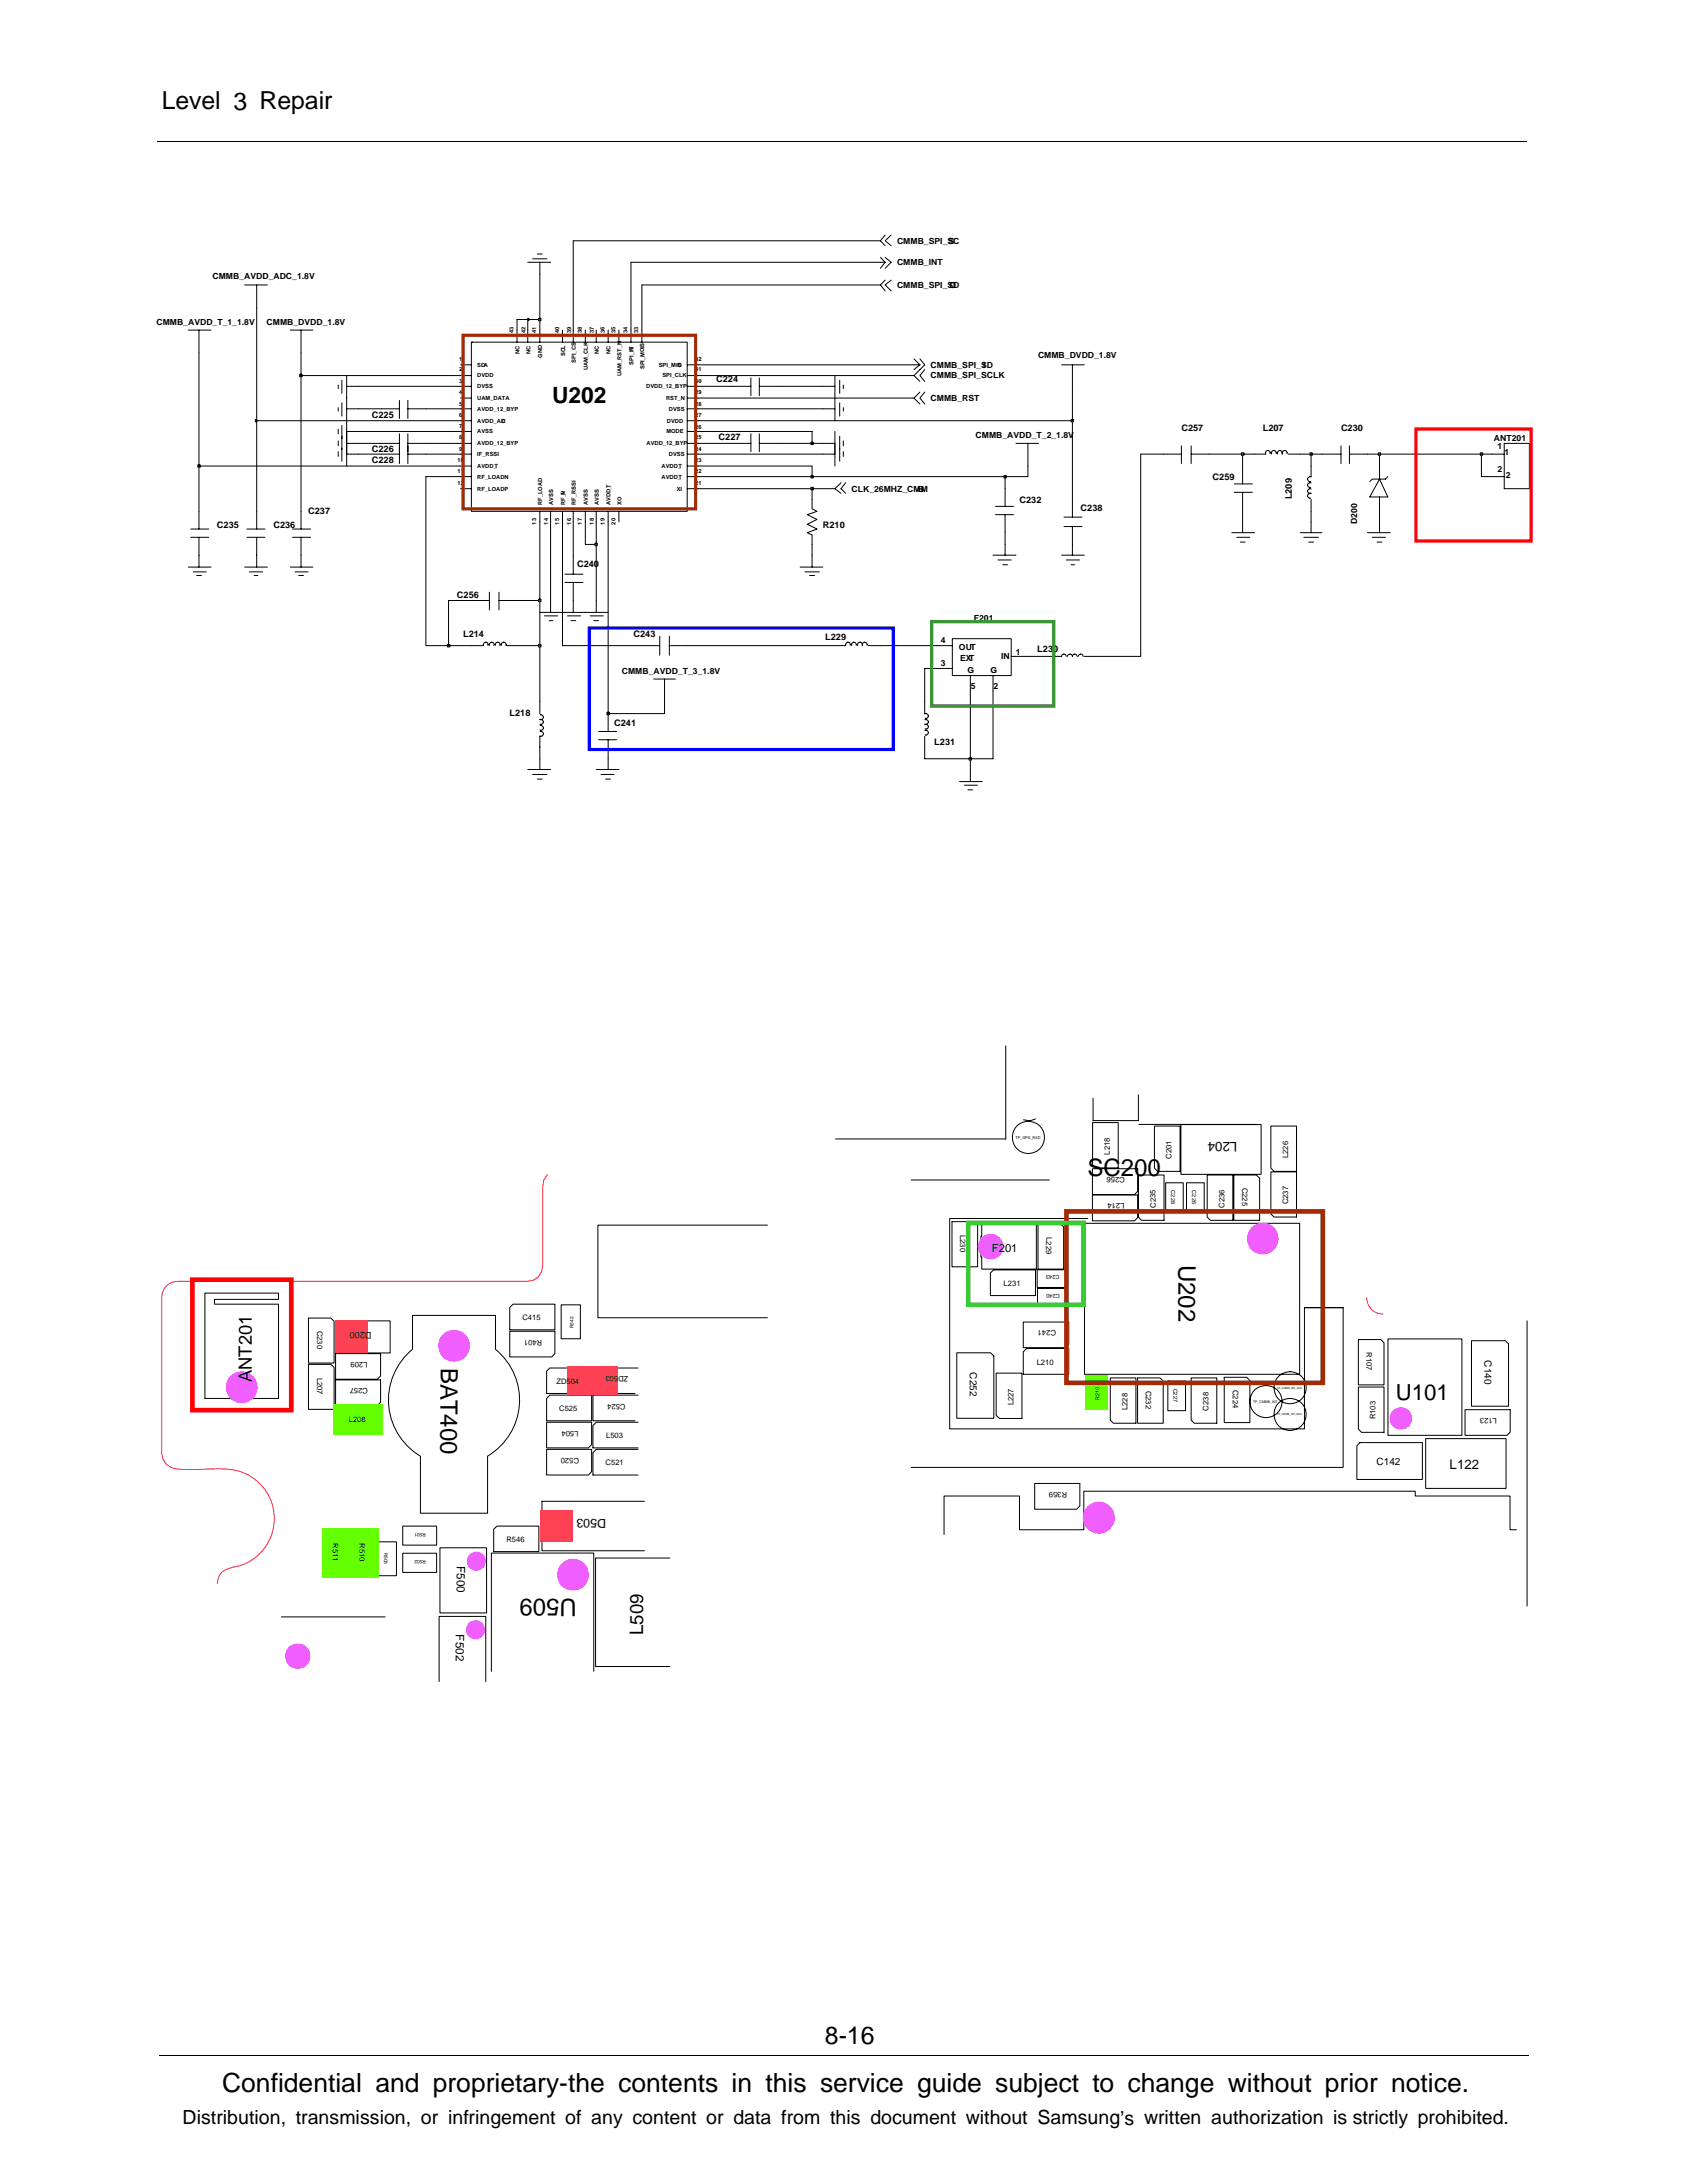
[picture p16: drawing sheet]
<svg xmlns="http://www.w3.org/2000/svg" width="216mm" height="279mm" viewBox="0 0 216 279" stroke-linecap="round" stroke-linejoin="round" font-family="sans-serif">
<defs><g id="words">
<text font-size="3.4" x="28.4" y="267.7">Confidential and proprietary-the contents in this service guide subject to change without prior notice.</text>
<g font-size="3.2">
<text x="20.7" y="14">Level 3 Repair</text>
<text x="105.6" y="261.6">8-16</text>
</g>
<g font-size="3.1">
<text x="139.2" y="150.5">SC200</text>
<text x="150.8" y="161.9" transform="rotate(90 150.8 161.9)">U202</text>
<text x="56.4" y="175.1" transform="rotate(90 56.4 175.1)">BAT400</text>
<text x="73.8" y="204.7" transform="rotate(-180 73.8 204.7)">U509</text>
</g>
<text font-size="2.9" x="70.7" y="51.6">U202</text>
<text font-size="2.8" x="178.6" y="179.2">U101</text>
<text font-size="2.5" x="23.4" y="271.9">Distribution, transmission, or infringement of any content or data from this document without Samsung’s written authorization is strictly prohibited.</text>
<text font-size="2.4" x="82.3" y="209.3" transform="rotate(-90 82.3 209.3)">L509</text>
<text font-size="2.3" x="32.2" y="176.9" transform="rotate(-90 32.2 176.9)">ANT201</text>
<g font-size="1.7">
<text x="158.3" y="146.2" transform="rotate(-180 158.3 146.2)">L204</text>
<text x="185.5" y="188">L122</text>
</g>
<text font-size="1.6" x="77.6" y="194.4" transform="rotate(-180 77.6 194.4)">D503</text>
<g font-size="1.5">
<text x="58.5" y="200.4" transform="rotate(90 58.5 200.4)">F500</text>
<text x="58.4" y="209.2" transform="rotate(90 58.4 209.2)">F502</text>
</g>
<text font-size="1.4" x="126.9" y="160.2">F201</text>
<g font-size="1.3">
<text x="124.1" y="175.7" transform="rotate(90 124.1 175.7)">C252</text>
<text x="190" y="174.1" transform="rotate(90 190 174.1)">C140</text>
<text x="176.2" y="187.6">C142</text>
</g>
<g font-size="1.2">
<text x="165.3" y="63.9" transform="rotate(-90 165.3 63.9)">L209</text>
<text x="46.7" y="170.5" transform="rotate(-180 46.7 170.5)">200</text>
<text x="47.6" y="170.5" transform="rotate(-180 47.6 170.5)">D</text>
</g>
<g font-size="1.1">
<text x="27.2" y="35.8">CMMB_AVDD_ADC_1.8V</text>
<text x="114.8" y="34">CMMB_INT</text>
<text x="114.8" y="31.2">CMMB_SPI_SC</text>
<text x="121.4" y="31.2">S</text>
<text x="20" y="41.6">CMMB_AVDD_T_1_1.8V</text>
<text x="34.1" y="41.6">CMMB_DVDD_1.8V</text>
<text x="114.8" y="36.9">CMMB_SPI_SD</text>
<text x="121.5" y="36.9">O</text>
<text x="119.1" y="47.1">CMMB_SPI_SD</text>
<text x="125.8" y="47.1">I</text>
<text x="132.8" y="45.8">CMMB_DVDD_1.8V</text>
<text x="47.6" y="53.6">C225</text>
<text x="91.7" y="48.8">C224</text>
<text x="119.1" y="48.4">CMMB_SPI_SCLK</text>
<text x="119.1" y="51.3">CMMB_RST</text>
<text x="47.6" y="57.8">C226</text>
<text x="47.6" y="59.2">C228</text>
<text x="92" y="56.3">C227</text>
<text x="124.9" y="56">CMMB_AVDD_T_2_1.8V</text>
<text x="151.2" y="55.2">C257</text>
<text x="161.6" y="55.2">L207</text>
<text x="171.6" y="55.2">C230</text>
<text x="191.2" y="56.4">ANT201</text>
<text x="191.6" y="57.5">1</text>
<text x="192.6" y="58.2">1</text>
<text x="39.4" y="65.7">C237</text>
<text x="109" y="62.9">CLK_26MHZ_CMM</text>
<text x="117.5" y="62.9">B</text>
<text x="130.5" y="64.4">C232</text>
<text x="138.3" y="65.4">C238</text>
<text x="155.2" y="61.5">C259</text>
<text x="191.6" y="60.4">2</text>
<text x="192.7" y="61.1">2</text>
<text x="27.8" y="67.6">C235</text>
<text x="35" y="67.6">C236</text>
<text x="105.3" y="67.6">R210</text>
<text x="173.7" y="67.1" transform="rotate(-90 173.7 67.1)">D200</text>
<text x="58.5" y="76.6">C256</text>
<text x="73.9" y="72.6">C240</text>
<text x="59.3" y="81.6">L214</text>
<text x="81.1" y="81.6">C243</text>
<text x="105.6" y="81.9">L229</text>
<text x="120.4" y="82.4">4</text>
<text x="122.7" y="83.2">OUT</text>
<text x="124.6" y="79.4">F201</text>
<text x="130" y="83.9">1</text>
<text x="132.8" y="83.4">L230</text>
<text x="79.6" y="86.2">CMMB_AVDD_T_3_1.8V</text>
<text x="120.4" y="85.2">3</text>
<text x="122.9" y="84.6">EXT</text>
<text x="123.8" y="86.1">G</text>
<text x="124.2" y="88.1">5</text>
<text x="126.8" y="86.1">G</text>
<text x="127.1" y="88.1">2</text>
<text x="128.1" y="84.4">IN</text>
<text x="65.2" y="91.7">L218</text>
<text x="78.6" y="92.9">C241</text>
<text x="119.6" y="95.3">L231</text>
</g>
<g font-size="1">
<text x="142" y="147.8" transform="rotate(-90 142 147.8)">L218</text>
<text x="149.9" y="148.3" transform="rotate(-90 149.9 148.3)">C201</text>
<text x="164.8" y="148.2" transform="rotate(-90 164.8 148.2)">L226</text>
<text x="143.9" y="154" transform="rotate(-180 143.9 154)">L214</text>
<text x="144" y="150.7" transform="rotate(-180 144 150.7)">C256</text>
<text x="147.9" y="154.6" transform="rotate(-90 147.9 154.6)">C235</text>
<text x="156.7" y="154.6" transform="rotate(-90 156.7 154.6)">C236</text>
<text x="159" y="152" transform="rotate(90 159 152)">C225</text>
<text x="164.8" y="154.1" transform="rotate(-90 164.8 154.1)">C237</text>
<text x="122.9" y="158.1" transform="rotate(90 122.9 158.1)">L230</text>
<text x="133.9" y="158.3" transform="rotate(90 133.9 158.3)">L229</text>
<text x="128.4" y="164.6">L231</text>
<text x="40.6" y="170.3" transform="rotate(90 40.6 170.3)">C230</text>
<text x="66.9" y="169">C415</text>
<text x="69.4" y="171.5" transform="rotate(-180 69.4 171.5)">R401</text>
<text x="135.1" y="170.3" transform="rotate(-180 135.1 170.3)">C241</text>
<text x="174.9" y="173.1" transform="rotate(90 174.9 173.1)">R107</text>
<text x="40.6" y="176.3" transform="rotate(90 40.6 176.3)">L207</text>
<text x="47" y="174.3" transform="rotate(-180 47 174.3)">L209</text>
<text x="47.1" y="177.7" transform="rotate(-180 47.1 177.7)">C257</text>
<text x="71.2" y="177.2">ZD504</text>
<text x="80.1" y="179.6" transform="rotate(-180 80.1 179.6)">C524</text>
<text x="80.4" y="176.2" transform="rotate(-180 80.4 176.2)">ZD503</text>
<text x="129.7" y="179.9" transform="rotate(-90 129.7 179.9)">L227</text>
<text x="132.7" y="174.7">L210</text>
<text x="146.7" y="178" transform="rotate(90 146.7 178)">C232</text>
<text x="157.8" y="177.9" transform="rotate(90 157.8 177.9)">C224</text>
<text x="44.6" y="182.1">L208</text>
<text x="71.6" y="180.6">C525</text>
<text x="74" y="183.1" transform="rotate(-180 74 183.1)">L504</text>
<text x="77.6" y="184.1">L503</text>
<text x="144.3" y="180.5" transform="rotate(-90 144.3 180.5)">L228</text>
<text x="154.6" y="180.5" transform="rotate(-90 154.6 180.5)">C238</text>
<text x="176" y="181.7" transform="rotate(-90 176 181.7)">R103</text>
<text x="191.6" y="181.5" transform="rotate(-180 191.6 181.5)">L123</text>
<text x="74.1" y="186.6" transform="rotate(-180 74.1 186.6)">C520</text>
<text x="77.5" y="187.6">C521</text>
<text x="136.6" y="190.9" transform="rotate(-180 136.6 190.9)">R359</text>
<text x="42.6" y="197.5" transform="rotate(90 42.6 197.5)">R511</text>
<text x="46" y="197.5" transform="rotate(90 46 197.5)">R510</text>
<text x="64.8" y="197.4">R546</text>
</g>
<g font-size=".7">
<text x="58.8" y="47.5">2</text>
<text x="58.8" y="46.2">1</text>
<text x="61.1" y="46.9">SDA</text>
<text x="65.7" y="42.6" transform="rotate(-90 65.7 42.6)">43</text>
<text x="66.5" y="45.3" transform="rotate(-90 66.5 45.3)">NC</text>
<text x="67.2" y="42.6" transform="rotate(-90 67.2 42.6)">42</text>
<text x="67.9" y="45.3" transform="rotate(-90 67.9 45.3)">NC</text>
<text x="68.6" y="42.6" transform="rotate(-90 68.6 42.6)">41</text>
<text x="69.4" y="45.8" transform="rotate(-90 69.4 45.8)">GND</text>
<text x="71.6" y="42.6" transform="rotate(-90 71.6 42.6)">40</text>
<text x="72.3" y="45.5" transform="rotate(-90 72.3 45.5)">SCL</text>
<text x="73.1" y="42.6" transform="rotate(-90 73.1 42.6)">39</text>
<text x="73.7" y="46.4" transform="rotate(-90 73.7 46.4)">SPI_CS</text>
<text x="74.5" y="42.6" transform="rotate(-90 74.5 42.6)">38</text>
<text x="75.2" y="47.4" transform="rotate(-90 75.2 47.4)">UAM_CLK</text>
<text x="76" y="42.6" transform="rotate(-90 76 42.6)">37</text>
<text x="76.6" y="45.3" transform="rotate(-90 76.6 45.3)">NC</text>
<text x="77.4" y="42.6" transform="rotate(-90 77.4 42.6)">36</text>
<text x="78.1" y="45.3" transform="rotate(-90 78.1 45.3)">NC</text>
<text x="78.8" y="42.6" transform="rotate(-90 78.8 42.6)">35</text>
<text x="80.3" y="42.6" transform="rotate(-90 80.3 42.6)">34</text>
<text x="81.1" y="44.7" transform="rotate(-90 81.1 44.7)">T</text>
<text x="81.1" y="46.7" transform="rotate(-90 81.1 46.7)">SPI_IN</text>
<text x="81.7" y="42.6" transform="rotate(-90 81.7 42.6)">33</text>
<text x="82.5" y="47.3" transform="rotate(-90 82.5 47.3)">SPI_MOIS</text>
<text x="84.3" y="46.9">SPI_MIS</text>
<text x="86.7" y="46.9">O</text>
<text x="89" y="47.5">31</text>
<text x="89" y="46.2">32</text>
<text x="58.8" y="52">5</text>
<text x="58.8" y="53.3">6</text>
<text x="58.8" y="50.4">4</text>
<text x="58.8" y="49.1">3</text>
<text x="61.1" y="52.6">AVDD_12_BYP</text>
<text x="61.1" y="51.2">UAM_DATA</text>
<text x="61.1" y="49.7">DVSS</text>
<text x="61.1" y="48.3">DVDD</text>
<text x="79.5" y="48.2" transform="rotate(-90 79.5 48.2)">UAM_RST_N</text>
<text x="82.7" y="49.7">DVDD_12_BYP</text>
<text x="84.8" y="48.3">SPI_CLK</text>
<text x="85.2" y="51.2">RST_N</text>
<text x="85.6" y="52.6">DVSS</text>
<text x="89" y="49.1">30</text>
<text x="89" y="53.3">27</text>
<text x="89" y="52">28</text>
<text x="89" y="50.4">29</text>
<text x="58.6" y="59.1">10</text>
<text x="58.8" y="54.8">7</text>
<text x="58.8" y="56.2">8</text>
<text x="58.8" y="57.7">9</text>
<text x="61.1" y="54.1">AVDD_AD</text>
<text x="61.1" y="55.5">AVSS</text>
<text x="61.1" y="57">AVDD_12_BYP</text>
<text x="61.1" y="58.4">IF_RSSI</text>
<text x="61.1" y="59.9">AVDD_T</text>
<text x="64.2" y="54.1">C</text>
<text x="82.7" y="57">AVDD_12_BYP</text>
<text x="84.7" y="59.9">AVDD_T</text>
<text x="85.3" y="55.5">MODE</text>
<text x="85.3" y="54.1">DVDD</text>
<text x="85.6" y="58.4">DVSS</text>
<text x="89" y="59.1">23</text>
<text x="89" y="57.7">24</text>
<text x="89" y="56.2">25</text>
<text x="89" y="54.8">26</text>
<text x="58.6" y="60.5">11</text>
<text x="58.6" y="62">12</text>
<text x="61.1" y="61.3">RF_LOADN</text>
<text x="61.1" y="62.8">RF_LOADP</text>
<text x="69.4" y="64.7" transform="rotate(-90 69.4 64.7)">RF_LOAD</text>
<text x="70.8" y="64.7" transform="rotate(-90 70.8 64.7)">AVSS</text>
<text x="72.3" y="63.3" transform="rotate(-90 72.3 63.3)">I</text>
<text x="72.3" y="64.7" transform="rotate(-90 72.3 64.7)">RF_N</text>
<text x="73.7" y="64.7" transform="rotate(-90 73.7 64.7)">RF_RSSI</text>
<text x="75.2" y="64.7" transform="rotate(-90 75.2 64.7)">AVSS</text>
<text x="76.6" y="64.7" transform="rotate(-90 76.6 64.7)">AVSS</text>
<text x="78.1" y="62.5" transform="rotate(-90 78.1 62.5)">T</text>
<text x="78.1" y="64.7" transform="rotate(-90 78.1 64.7)">AVDD_</text>
<text x="79.5" y="64.7" transform="rotate(-90 79.5 64.7)">XO</text>
<text x="84.7" y="61.3">AVDD_T</text>
<text x="86.6" y="62.8">XI</text>
<text x="89" y="60.5">22</text>
<text x="89" y="62">21</text>
<text x="68.6" y="67.1" transform="rotate(-90 68.6 67.1)">13</text>
<text x="70.2" y="67.1" transform="rotate(-90 70.2 67.1)">14</text>
<text x="71.6" y="67.1" transform="rotate(-90 71.6 67.1)">15</text>
<text x="73.1" y="67.1" transform="rotate(-90 73.1 67.1)">16</text>
<text x="74.5" y="67.1" transform="rotate(-90 74.5 67.1)">17</text>
<text x="76" y="67.1" transform="rotate(-90 76 67.1)">18</text>
<text x="77.4" y="67.1" transform="rotate(-90 77.4 67.1)">19</text>
<text x="78.8" y="67.1" transform="rotate(-90 78.8 67.1)">20</text>
<text x="149.9" y="152.4" transform="rotate(90 149.9 152.4)">C228</text>
<text x="152.6" y="152.4" transform="rotate(90 152.6 152.4)">C226</text>
<text x="135.6" y="163.2" transform="rotate(-180 135.6 163.2)">C243</text>
<text x="135.6" y="165.6" transform="rotate(-180 135.6 165.6)">C240</text>
<text x="140.7" y="179.2" transform="rotate(-90 140.7 179.2)">R210</text>
<text x="150.2" y="177.7" transform="rotate(90 150.2 177.7)">C227</text>
</g>
<g font-size=".6">
<text x="73.4" y="170" transform="rotate(-90 73.4 170)">R542</text>
<text x="54.5" y="196.2" transform="rotate(-180 54.5 196.2)">R501</text>
<text x="49.1" y="198.7" transform="rotate(90 49.1 198.7)">R503</text>
<text x="54.5" y="199.7" transform="rotate(-180 54.5 199.7)">R502</text>
</g>
<text font-size=".5" x="129.9" y="145.8">TP_GPS_RXD</text>
<text font-size=".4" x="160.4" y="179.6">TP_CMMB_INT</text>
<g font-size=".3">
<text x="163.4" y="177.8">TP_CMMB_SPI_SCS</text>
<text x="163.4" y="181.2">TP_CMMB_SPI_SDO</text>
</g>
</g></defs>
<g fill="none" stroke="#000" stroke-width=".13">
<path d="M20.2 18.1h175.3M128.7 133.9v11.9h-21.8M116.6 151h17.7M121.8 156.4h2.9l.4 .4v5.3h-3.3zM125.6 156.7h7v5.7h-7v-1.5h-.1v-2.7h.1zM132.5 143.2l-.6 .2-.9-.1M132.8 156.6h2.9l.4 .4v5.4h-3.3zM138.8 156.6h27.5v19.3h-27.5zM139.2 156h-17.7v26.9h45.4v-15.5h5v20.4h-55.3M139.8 149.6h5.8v2.9l-.4 .4h-5.4zM139.8 153h5.8v2.8l-.4 .5h-5.4zM139.8 143.7h3.3v5.8h-2.9l-.4-.4z"/>
<path d="M145.7 150.4h3.3v5.8h-2.9l-.4-.4zM145.7 140.1v3.3h-5.8v-2.9M145.8 143.9h15M147.7 144.1h3.3v5.8h-2.9l-.4-.4zM149.2 151.4h2.2v3.8h-2.2zM151.1 143.9h10.3v6.4h-10.3zM151.8 151.4h2.3v3.8h-2.3zM154.5 150.4h3.3v5.8h-2.9l-.4-.4zM157.9 150.4h2.9l.4 .4v5.4h-3.3zM162.6 150h3.3v5.8h-2.9l-.4-.4zM162.6 144.1h3.3v5.8h-2.9l-.4-.4zM122.4 173.1h4.4l.4 .4v8h-4.8z"/>
<path d="M126.7 162.9l.4-.4h5.4v3.3h-5.8zM127.5 175.7h3.3v5.8h-2.9l-.4-.4zM131 169.2h5.8v2.9l-.4 .4h-5.4zM131.4 172.6h5.4v3.3h-5.8v-2.9zM132.7 162.5h3.9v2.3h-3.9zM132.8 164.9h3.8v2.3h-3.8zM139.2 176.3h2.3v3.8h-2.3zM142.1 176.4h3.3v5.8h-2.9l-.4-.4zM145.6 176.4h2.9l.4 .4v5.4h-3.3zM149.5 176.7h2.2v3.9h-2.2zM152.4 176.4h3.3v5.8h-2.9l-.4-.4zM156.7 176.3h2.9l.4 .4v5.4h-3.3z"/>
<path d="M166.9 167.4h5M173.8 177.5h3.3v5.8h-2.9l-.4-.4zM173.8 171.4h2.9l.4 .5v5.3h-3.3zM177.6 171.4h9.5v12.3h-9.5zM188.3 171.6h4.3l.5 .4v8h-4.8zM195.4 169.1v36.4M132.4 189.9h5.8v2.8l-.4 .5h-5.4zM173.7 185l.4-.4h7.9v4.8h-8.3zM182.5 184.1h10.2v6.4h-10.2zM187.5 180.4h5.8v2.9l-.4 .4h-5.4zM194.1 195.8h-.8v-4.3h-12.2v-.6h-42.4v4.9h-8.2v-4.3h-9.7v4.9M20.4 263h175.3"/>
<circle cx="131.6" cy="145.6" r="2.06"/>
<circle cx="162" cy="179.4" r="2.06"/>
<circle cx="165.1" cy="177.6" r="2.06"/>
<circle cx="165.1" cy="181" r="2.05"/>
</g>
<path d="M174.9 166.1a2.07 2.07 0 0 0 2.1 2.1" fill="none" stroke="#ff1e46" stroke-width=".13"/>
<circle cx="126.8" cy="159.6" r="1.65" fill="#f15eff"/>
<path d="M138.9 176h2.9v4.4h-2.9z" fill="#64ff00"/>
<g fill="#f15eff">
<path d="M138.6 194.2l2 2.1a2.03 2.03 0 0 1-2-2.1z"/>
<path d="M139.3 192.6a2.05 2.05 0 0 1 3.3 1 2.05 2.05 0 0 1-2 2.7l-2-2.1 .1-.6 .2-.5z"/>
<circle cx="179.3" cy="181.5" r="1.44"/>
<circle cx="161.6" cy="158.5" r="2.03"/>
</g>
<path d="M70 150.4l-.4 .6-.1 .8v10.2a1.95 1.95 0 0 1-2.1 2h-44.6a2.02 2.02 0 0 0-2.1 2.1v19.9a2.06 2.06 0 0 0 2.1 2h3.4a13 13 0 0 1 4.9 .5 6.3 6.3 0 0 1 4 6.6 6.3 6.3 0 0 1-5.4 5.5 2.06 2.06 0 0 0-1.9 2.1" fill="none" stroke="#ff1e46" stroke-width=".13"/>
<g fill="none" stroke="#000" stroke-width=".13">
<path d="M98.2 156.8h-21.7v11.9h21.7M26.2 165.5h9.4v.8h-8.1v.6h8.1v12.1h-9.4zM39.5 168.7h2.8l.5 .4v5.4h-3.3zM39.5 174.6h2.9l.4 .4v5.4h-3.3zM42.9 169.1h7v4.1h-7zM42.9 176.6h5.8v2.9l-.4 .4h-5.4zM42.9 173.2h5.8v2.9l-.4 .4h-5.4zM52.8 168.4h10.6v4.3a8.4 8.4 0 0 1-1 13.7v7.3h-8.6v-7.3a8.4 8.4 0 0 1-1-13.7zM65.2 170.4h5.8v2.8l-.4 .5h-5.4zM65.7 166.9h5.3v3.3h-5.8v-2.9zM70.4 178.6h5.3v3.2h-5.7v-2.8zM70.4 175.1h5.3v3.3h-5.7v-2.9z"/>
<path d="M71.8 167h2.5v4.3h-2.5zM81.7 178.6h-5.8v3.2h5.4M81.7 175.1h-5.8v3.3h5.4M41.5 195.9h2.9l.4 .4v5.4h-3.3zM43.3 180h5.4v3.3h-5.8v-2.9zM44.9 195.9h2.9l.4 .4v5.4h-3.3zM48.3 197.3h2.4v4.4h-2.4zM51.5 195.3h4.4v2.5h-4.4zM51.5 198.8h4.4v2.5h-4.4zM56.3 198.1h6v8.3h-6zM63.2 195.7l.4-.4h5.4v3.3h-5.8zM70 185.5h5.7v2.9l-.4 .4h-5.3z"/>
<path d="M70 182h5.7v2.9l-.4 .4h-5.3zM81.7 185.5h-5.4l-.4 .4v2.9h5.8M81.7 182h-5.4l-.4 .5v2.8h5.8M82.5 192.2h-13.1v6.3h13.1M85.7 199.4h-9.5v13.9h9.5M36 206.9h13.3M56.2 215.2v-8.3h6v8.3M62.9 213.9v-15.1h13.1v15.1"/>
</g>
<g fill="#f15eff">
<circle cx="30.9" cy="177.6" r="2.04"/>
<circle cx="58.1" cy="172.2" r="2.04"/>
</g>
<g fill="#ff4155">
<path d="M42.9 169.1h4.2v4.1h-4.2z"/>
<path d="M69.2 193.3h4.1v4.1h-4.1z"/>
</g>
<g fill="#f15eff">
<circle cx="61" cy="199.8" r="1.23"/>
<circle cx="60.9" cy="208.6" r="1.23"/>
<circle cx="38.1" cy="212" r="1.64"/>
</g>
<g fill="#64ff00">
<path d="M42.6 179.7h6.4v3.9h-6.4z"/>
<path d="M44.6 195.6h3.9v6.4h-3.9z"/>
<path d="M41.2 195.6h3.9v6.4h-3.9z"/>
</g>
<circle cx="73.3" cy="201.5" r="2.04" fill="#f15eff"/>
<g fill="#ff4155">
<path d="M75.4 174.9h3.6v3.6h-3.6z"/>
<path d="M72.6 174.9h3.6v3.6h-3.6z"/>
</g>
<g fill="none" stroke="#000" stroke-width=".13">
<path d="M31.3 36.5h2.9M32.9 36.5v2.9M67.5 33.6h3M68.2 33.1h1.8M68.8 32.5h.6M69.1 33.6v1.5M112.7 33.6h.6M112.7 33l.6 .6M113.3 30.1l-.6 .7 .6 .7M113.3 35.9l-.6 .6 .6 .7M113.3 33l.7 .6-.7 .7M113.3 33.6l-.6 .7"/>
<path d="M114 30.1l-.7 .7 .7 .7M114 35.9l-.7 .6 .7 .7M24.1 42.2h2.9M25.5 42.2v3M37.1 42.2h2.9M38.5 42.2v3M43.3 54.9v.6M43.3 56.4v.7M43.3 57.8v.6M43.3 49.3v.4M43.3 52.2v.4M43.8 54.5v4.5"/>
<path d="M43.8 48.7v1.6M43.8 51.6v1.7M44.4 56.7h1.5M44.4 58.1h1.5M44.4 55.2h1.5M44.4 52.3h1.5M44.4 48.1v11.5M44.4 49.4h1.5M48.8 56.7h2.3M48.8 58.1h2.3M48.8 52.3h2.3M51.1 51.2v2.4"/>
<path d="M51.1 55.5v3.8M52.2 56.7h2.3M52.2 51.2v2.4M52.2 55.5v3.8M52.2 58.1h2.3M52.2 52.3h2.3M58.9 56.7h1.4M58.9 58.1h1.4M58.9 46.7h1.4M58.9 52.3h1.4M58.9 55.2h1.4M58.9 48.1h1.4"/>
<path d="M58.9 49.4h1.4M58.9 50.9h1.4M58.9 53.8h1.4M58.9 59.6h1.4M60.3 43.8h27.6v21.6h-27.6zM60.3 43.8h.2M66.2 42.2v1.6M67.5 42.2v1.6M69.1 42.2v1.6M72 42.2v1.6M73.4 42.2v1.6M74.9 42.2v1.6"/>
<path d="M76.3 42.2v1.6M77.8 42.2v1.6M79.2 42.2v1.6M80.8 42.2v1.6M82.1 42.2v1.6M87.9 56.7h1.4M87.9 58.1h1.4M87.9 46.7h1.4M87.9 52.3h1.4M87.9 55.2h1.4M87.9 48.1h1.4M87.9 49.4h1.4"/>
<path d="M87.9 50.9h1.4M87.9 53.8h1.4M87.9 59.6h1.4M93.8 56.7h2.3M93.8 49.4h2.3M96.1 48.4v2.3M96.1 55.5v2.3M97.2 56.7h2.4M97.2 49.4h2.4M97.2 48.4v2.3M97.2 55.5v2.3M105.3 58.1h1.5"/>
<path d="M105.3 52.3h1.5M105.3 56.7h1.5M105.3 49.4h1.5M106.8 48.1v5.7M106.8 55.2v4.4M107.5 51.6v1.7M107.5 48.7v1.6M107.5 55.8v3.2M107.9 52.2v.4M107.9 57.8v.6M107.9 49.3v.4M107.9 56.4v.7"/>
<path d="M117 46.7h.7M117 45.9l.7 .8M117.7 45.9l.6 .8-1.3 1.4 .7 .7M117.7 46.7l-.7 .6M117.7 50.2l-.7 .7 .7 .8M118.3 47.3l-.6 .8 .6 .7M118.3 50.2l-.6 .7 .6 .8M130 56.7h2.9M131.6 56.7v2.9M135.9 46.7h2.9M137.2 46.7v2.7M148.9 58.1h2.3"/>
<path d="M151.2 57.1v2.2M152.4 58.1h2.3M152.4 57.1v2.2M159 59.6v2.3M160.6 58.1h1.4M162.5 58.1a.3 .3 0 0 0-.3-.4 .3 .3 0 0 0-.2 .4M163.3 58.1a.31 .31 0 0 0-.3-.4 .31 .31 0 0 0-.2 .4M164.1 58a.3 .3 0 0 1 .4-.3 .3 .3 0 0 1 .2 .4M164.1 58v.1M164.1 58a.31 .31 0 0 0-.4-.3 .31 .31 0 0 0-.2 .4M164.9 58.1h1.5M167.8 59.6v1.4"/>
<path d="M169.2 58.1h2.4M171.6 57.1v2.2M172.7 58.1h2.3M172.7 57.1v2.2M176.6 59.6v1.7M191 58.1h1.5M192.5 56.7h3.2v5.8h-3.2zM24.1 72.6h2.9M24.4 68.8h2.3M24.4 67.7h2.3M24.7 73.2h1.7M25.2 73.7h.6"/>
<path d="M25.5 65.4v2.3M25.5 68.8v3.8M31.3 72.6h2.9M31.6 68.8h2.3M31.6 67.7h2.3M31.9 73.2h1.7M32.5 73.7h.5M32.9 65.4v2.3M32.9 68.8v3.8M37.1 72.6h2.9M37.4 68.8h2.4M37.4 67.7h2.4"/>
<path d="M37.8 73.2h1.6M38.2 73.7h.6M38.5 65.4v2.3M38.5 68.8v3.8M58.9 61h1.4M58.9 62.5h1.4M60.3 76.9h2.3M62.6 75.8v2.3M63.9 76.9h2.3M63.9 75.8v2.3M69.1 65.4v1.4M69.7 78.8h1.7"/>
<path d="M70.3 79.4h.5M70.5 65.4v1.4M70.5 76.9v1.5M72 65.4v1.4M72.3 73.5h2.3M72.3 74.5h2.3M72.6 78.8h1.7M73.1 79.4h.6M73.4 65.4v1.4M73.4 71.1v2.4M73.4 74.5v3.9M74.9 65.4v1.4"/>
<path d="M75.5 78.8h1.7M76 79.4h.6M76.3 65.4v1.4M76.3 76.9v1.5M77.8 78.4h-8.7M77.8 65.4v1.4M79.2 65.4v1.4M87.9 61h1.4M87.9 62.5h1.4M102.4 72.6h2.9M103 73.2h1.9M103.6 73.7h.6"/>
<path d="M103.9 63.9v1.2l.7 .3-1.3 .5 1.3 .6-1.3 .6 1.3 .6-1.3 .5 .6 .3v1.2M103.9 71.1v1.5M107.6 61.8l-.8 .7 .8 .6M108.2 61.8l-.6 .7 .6 .6M127.1 71.1h2.9M127.4 64.8h2.3M127.4 65.9h2.3M127.7 71.7h1.7M128.3 72.3h.6M128.6 69.7v1.4M128.6 62.5v2.3M128.6 65.9v2.3"/>
<path d="M135.9 71.1h2.9M136.2 67.4h2.3M136.2 66.2h2.3M136.5 71.7h1.7M137.1 72.3h.4M137.2 63.9v2.3M137.2 67.4v3.7M157.6 68.2h3M158 61.9h2.3M158 63h2.3M158.3 68.8h1.7M158.7 69.4h.6"/>
<path d="M159 66.8v1.4M159 63v2.4M166.4 68.2h2.8M166.9 68.8h1.8M167.5 69.4h.6M167.6 63.1l.2 .1M167.6 63.1a.31 .31 0 0 0-.3 .4 .31 .31 0 0 0 .4 .3M167.8 66.8v1.4M167.8 61.8a.31 .31 0 0 0-.5 .2 .31 .31 0 0 0 .4 .4M167.8 62.6a.3 .3 0 0 0-.4 .2 .3 .3 0 0 0 .2 .3M167.8 63.1h-.2M167.8 61a.31 .31 0 0 0-.5 .3 .31 .31 0 0 0 .4 .3"/>
<path d="M167.8 63.9v1.5M175 68.2h2.9M175.6 68.8h1.7M176.2 69.4h.6M176.6 66.8v1.4M176.6 63.6v1.8M176.6 61.3l1 2.3h-2.3zM177.6 61l-.3 .3h-1.7l-.3 .3M191 61h1.5M60.3 82.6h1.5M61.9 82.6a.31 .31 0 0 1 .3-.4 .31 .31 0 0 1 .2 .4M62.7 82.6a.3 .3 0 0 1 .3-.4 .3 .3 0 0 1 .2 .4"/>
<path d="M63.4 82.6a.3 .3 0 0 1 .3-.4 .3 .3 0 0 1 .3 .4M64.2 82.6a.31 .31 0 0 1 .3-.4 .31 .31 0 0 1 .2 .4M64.8 82.6h1.4M67.5 98.5h3M68.2 99.1h1.8M68.8 99.7h.6M69.1 92.1h.1M69.1 89.8v1.5M69.1 94.2v4.3M69.1 91.5a.3 .3 0 0 1 .4 .2 .3 .3 0 0 1-.3 .4M69.1 92.9a.31 .31 0 0 1 .4 .3 .31 .31 0 0 1-.4 .2M69.1 93.6a.31 .31 0 0 1 .4 .3 .31 .31 0 0 1-.3 .3h-.1"/>
<path d="M69.2 92.1a.31 .31 0 0 1 .3 .2 .31 .31 0 0 1-.1 .4h-.3M69.2 92.1h-.1M76.3 98.5h2.9M76.6 93.6h2.3M76.6 94.7h2.3M76.9 99.1h1.7M77.5 99.7h.6M77.8 91.3v2.3M77.8 94.7v3.8M82.1 82.6h2.3M83.7 86.9h2.7M84.4 81.4v2.5"/>
<path d="M85 86.9v2.9M85.7 82.6h2.2M85.7 81.4v2.5M108.8 82.6v-.1a.31 .31 0 0 0-.3-.3 .31 .31 0 0 0-.3 .4h-1.4M109.6 82.6a.31 .31 0 0 0-.3-.4 .31 .31 0 0 0-.3 .4M110.4 82.5a.3 .3 0 0 1 .3-.3 .3 .3 0 0 1 .3 .4M110.4 82.5v.1M110.4 82.5l-.1 .1M110.4 82.5a.31 .31 0 0 0-.4-.3 .31 .31 0 0 0-.2 .4M111.1 82.6h1.6M118.3 89.8v1.5M118.3 94.2v2.9h5.9v2.9"/>
<path d="M118.4 93.5a.31 .31 0 0 1 .4 .2 .31 .31 0 0 1-.4 .4M118.4 92.7h.1M118.4 92.1a.31 .31 0 0 1 .4 .2 .31 .31 0 0 1-.3 .4M118.4 91.4a.3 .3 0 0 1 .4 .2 .3 .3 0 0 1-.4 .3M118.5 92.7a.3 .3 0 0 1 .3 .4 .3 .3 0 0 1-.4 .2M118.5 92.7l-.1 .1M119.9 82.6h2M119.9 85.6h2M121.9 81.7h7.5v4.8h-7.5zM124.2 86.5v1.9M127.1 86.5v1.9M129.4 84h2.2"/>
<path d="M134.3 84h1.6v-.1a.31 .31 0 0 1 .3-.2 .31 .31 0 0 1 .3 .3M136.6 84a.32 .32 0 0 1 .3-.3 .32 .32 0 0 1 .3 .3 .31 .31 0 0 1 .4-.3 .31 .31 0 0 1 .3 .3M138 84a.32 .32 0 0 1 .3-.3 .32 .32 0 0 1 .3 .3M138.8 84h1.3M122.8 100h2.9M123.4 100.5h1.7M123.9 101.1h.6"/>
</g>
<path d="M124 97h.3v.3h-.3z" fill="#c2c2c2"/>
<path d="M124 97h.3v.3h-.3zM124.2 88.4v8.7h2.9v-8.7" fill="none" stroke="#000" stroke-width=".13"/>
<path d="M77.7 91.2h.3v.3h-.3z" fill="#c2c2c2"/>
<path d="M146 58.1v25.9h-5.9M54.5 61v21.6h2.9M77.8 66.8v24.5h7.2v-1.5M69.1 82.6v7.2M77.7 91.2h.3v.3h-.3zM119.9 85.6h-1.6v4.2M131.6 84h2.7" fill="none" stroke="#000" stroke-width=".13"/>
<path d="M57.3 82.5h.3v.3h-.3z" fill="#c2c2c2"/>
<path d="M57.4 76.9v5.7h2.9M57.3 82.5h.3v.3h-.3zM66.2 82.6h2.9" fill="none" stroke="#000" stroke-width=".13"/>
<path d="M68.9 82.5h.3v.3h-.3z" fill="#c2c2c2"/>
<path d="M57.4 76.9h2.9M66.2 76.9h2.9v5.7M72 66.8v15.8h10.1M68.9 82.5h.3v.3h-.3zM87.9 82.6h18.9M112.7 82.6h7.2" fill="none" stroke="#000" stroke-width=".13"/>
<path d="M68.9 76.7h.3v.3h-.3z" fill="#c2c2c2"/>
<path d="M68.9 76.7h.3v.3h-.3zM69.1 66.8v10.1M70.5 66.8v10.1M73.4 66.8v4.3M74.9 66.8v2.9h1.4v7.2M103.9 69.7v1.4" fill="none" stroke="#000" stroke-width=".13"/>
<path d="M76.1 69.5h.3v.3h-.3z" fill="#c2c2c2"/>
<path d="M25.5 59.6v5.8M32.9 53.8v11.6M38.5 48.1v17.3M137.2 53.8v10.1M76.1 69.5h.3v.3h-.3zM76.3 66.8v2.9M89.3 62.5h14.6v1.4M128.6 68.2v1.5M159 65.4v1.4M167.8 65.4v1.4M176.6 65.4v1.4" fill="none" stroke="#000" stroke-width=".13"/>
<path d="M103.8 62.4h.3v.3h-.3z" fill="#c2c2c2"/>
<path d="M54.5 61h4.4M89.3 61h14.6M103.8 62.4h.3v.3h-.3zM103.9 62.5h2.9M128.6 61v1.5" fill="none" stroke="#000" stroke-width=".13"/>
<path d="M103.8 60.9h.3v.3h-.3z" fill="#c2c2c2"/>
<path d="M103.9 59.6v1.4h24.7M103.8 60.9h.3v.3h-.3z" fill="none" stroke="#000" stroke-width=".13"/>
<path d="M128.5 60.9h.3v.3h-.3z" fill="#c2c2c2"/>
<path d="M131.6 59.6v1.4h-3M189.6 58.1v2.9h1.4M128.5 60.9h.3v.3h-.3z" fill="none" stroke="#000" stroke-width=".13"/>
<path d="M25.3 59.5h.3v.3h-.3z" fill="#c2c2c2"/>
<path d="M25.3 59.5h.3v.3h-.3zM25.5 45.2v14.4h33.4M45.9 58.1h2.9M54.5 58.1h4.4M89.3 59.6h14.6M89.3 58.1h16M146 58.1h2.9M154.7 58.1h4.3v1.5M167.8 58.1v1.5M176.6 58.1v1.5" fill="none" stroke="#000" stroke-width=".13"/>
<path d="M158.9 58h.3v.3h-.3z" fill="#c2c2c2"/>
<path d="M158.9 58h.3v.3h-.3zM159 58.1h1.6M166.4 58.1h1.4" fill="none" stroke="#000" stroke-width=".13"/>
<path d="M167.6 58h.3v.3h-.3z" fill="#c2c2c2"/>
<path d="M167.6 58h.3v.3h-.3zM167.8 58.1h1.4M175 58.1h1.6" fill="none" stroke="#000" stroke-width=".13"/>
<path d="M176.4 58h.3v.3h-.3z" fill="#c2c2c2"/>
<path d="M176.4 58h.3v.3h-.3zM176.6 58.1h13" fill="none" stroke="#000" stroke-width=".13"/>
<path d="M189.4 58h.3v.3h-.3z" fill="#c2c2c2"/>
<path d="M45.9 56.7h2.9M54.5 56.7h4.4M89.3 56.7h4.5M99.6 56.7h4.3M189.4 58h.3v.3h-.3zM189.6 58.1h1.4" fill="none" stroke="#000" stroke-width=".13"/>
<path d="M103.8 56.6h.3v.3h-.3z" fill="#c2c2c2"/>
<path d="M45.9 55.2h13M89.3 55.2h14.6v1.5h1.4M103.8 56.6h.3v.3h-.3z" fill="none" stroke="#000" stroke-width=".13"/>
<path d="M32.7 53.7h.2v.3h-.2z" fill="#c2c2c2"/>
<path d="M32.9 39.4v14.4h26M32.7 53.7h.2v.3h-.2zM89.3 53.8h47.9" fill="none" stroke="#000" stroke-width=".13"/>
<path d="M137.1 53.7h.3v.3h-.3z" fill="#c2c2c2"/>
<path d="M45.9 52.3h2.9M45.9 49.4h13M54.5 52.3h4.4M89.3 52.3h16M89.3 50.9h27.7M89.3 49.4h4.5M99.6 49.4h5.7M137.1 53.7h.3v.3h-.3zM137.2 49.4v4.4" fill="none" stroke="#000" stroke-width=".13"/>
<path d="M38.4 47.9h.3v.3h-.3z" fill="#c2c2c2"/>
<path d="M73.4 30.8v11.4M80.8 33.6v8.6M82.1 36.5v5.7M38.4 47.9h.3v.3h-.3zM38.5 45.2v2.9h20.4M66.2 42.2v-1.3h1.3v1.3M69.1 40.9v1.3M89.3 48.1h27.7M89.3 46.7h27.7" fill="none" stroke="#000" stroke-width=".13"/>
<path d="M67.5 40.7h.2v.3h-.2z" fill="#c2c2c2"/>
<path d="M67.5 40.7h.2v.3h-.2zM67.5 40.9h1.6" fill="none" stroke="#000" stroke-width=".13"/>
<path d="M68.9 40.7h.3v.3h-.3z" fill="#c2c2c2"/>
<path d="M69.1 35.1v5.8M73.4 30.8h39.3M80.8 33.6h31.9M82.1 36.5h30.6M68.9 40.7h.3v.3h-.3z" fill="none" stroke="#000" stroke-width=".13"/>
<path d="M181.2 54.9h14.8v14.3h-14.8z" fill="none" stroke="#f00" stroke-width=".4"/>
<path d="M75.4 80.4h38.9v15.5h-38.9z" fill="none" stroke="#00f" stroke-width=".4"/>
<path d="M119.2 79.6h15.7v10.8h-15.7z" fill="none" stroke="#009300" stroke-width=".4"/>
<path d="M59.3 42.9h29.7v22.2h-29.7z" fill="none" stroke="#a52a00" stroke-width=".4"/>
<path d="M136.5 155h32.8v22h-32.8z" fill="none" stroke="#a52a00" stroke-width=".59"/>
<path d="M123.9 156.5h14.8v10.5h-14.8z" fill="none" stroke="#32cd32" stroke-width=".59"/>
<path d="M24.6 163.8h12.7v16.7h-12.7z" fill="none" stroke="#f00" stroke-width=".59"/>
<use href="#words"/>
</svg>
